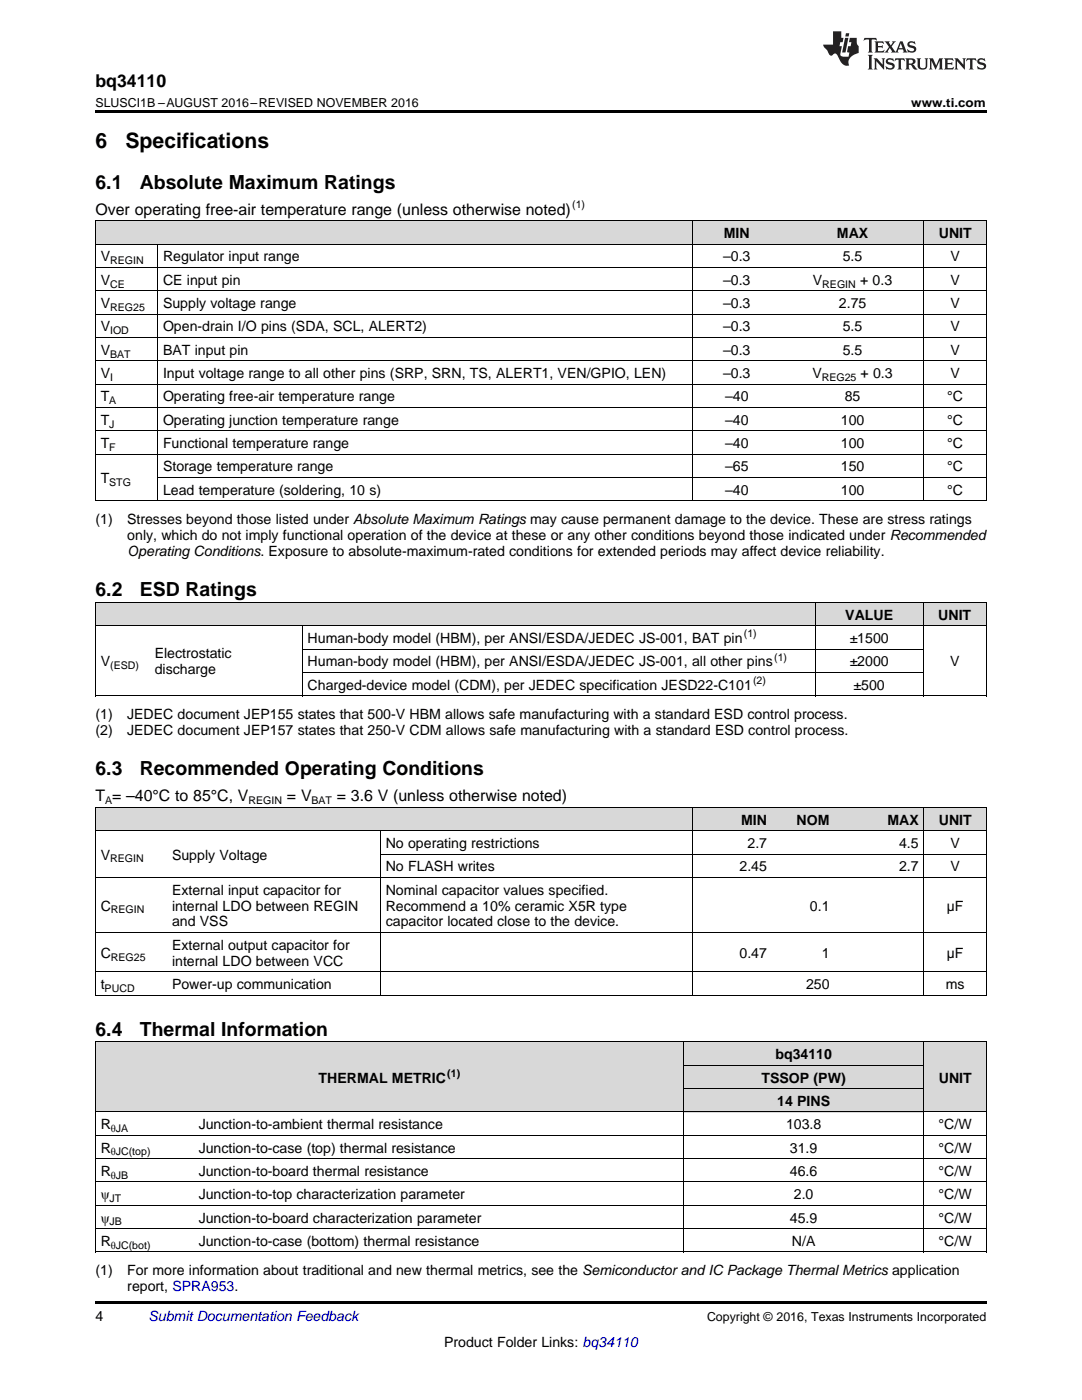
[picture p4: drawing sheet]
<svg xmlns="http://www.w3.org/2000/svg" width="216mm" height="279mm" viewBox="0 0 216 279" stroke-linecap="round" stroke-linejoin="round" font-family="sans-serif">
<defs><g id="words">
<g font-size="4.2">
<text x="19" y="29.6">6</text>
<text x="25" y="29.6">Specifications</text>
</g>
<g font-size="3.9">
<text x="19" y="37.7">6.1</text>
<text x="27.9" y="37.7">Absolute Maximum Ratings</text>
<text x="19" y="119">6.2</text>
<text x="27.9" y="119">ESD Ratings</text>
<text x="19" y="154.8">6.3</text>
<text x="27.9" y="154.8">Recommended Operating Conditions</text>
<text x="19" y="206.7">6.4</text>
<text x="27.9" y="206.7">Thermal Information</text>
</g>
<text font-size="3.5" x="19" y="17.3">bq34110</text>
<g font-size="3.2">
<text x="19" y="42.9">Over operating free-air temperature range (unless otherwise noted)</text>
<text x="19" y="159.9">T = –40°C to 85°C, V</text>
<text x="57.3" y="159.9">= V</text>
<text x="67.2" y="159.9">= 3.6 V (unless otherwise noted)</text>
</g>
<g font-size="2.8">
<text x="144.4" y="47.5">MIN</text>
<text x="167" y="47.5">MAX</text>
<text x="187.3" y="47.5">UNIT</text>
<text x="20.1" y="52.2">V</text>
<text x="32.5" y="52.2">Regulator input range</text>
<text x="144.3" y="52.2">–0.3</text>
<text x="168.2" y="52.2">5.5</text>
<text x="189.7" y="52.2">V</text>
<text x="20.1" y="56.8">V</text>
<text x="32.5" y="56.8">CE input pin</text>
<text x="144.3" y="56.8">–0.3</text>
<text x="162.2" y="56.8">V</text>
<text x="171.6" y="56.8">+ 0.3</text>
<text x="189.7" y="56.8">V</text>
<text x="20.1" y="61.5">V</text>
<text x="32.5" y="61.5">Supply voltage range</text>
<text x="144.3" y="61.5">–0.3</text>
<text x="167.4" y="61.5">2.75</text>
<text x="189.7" y="61.5">V</text>
<text x="20.1" y="66.1">V</text>
<text x="20.1" y="70.8">V</text>
<text x="32.5" y="66.1">Open-drain I/O pins (SDA, SCL, ALERT2)</text>
<text x="32.5" y="70.8">BAT input pin</text>
<text x="144.3" y="66.1">–0.3</text>
<text x="144.3" y="70.8">–0.3</text>
<text x="168.2" y="66.1">5.5</text>
<text x="168.2" y="70.8">5.5</text>
<text x="189.7" y="66.1">V</text>
<text x="189.7" y="70.8">V</text>
<text x="20.1" y="75.5">V</text>
<text x="32.5" y="75.5">Input voltage range to all other pins (SRP, SRN, TS, ALERT1, VEN/GPIO, LEN)</text>
<text x="144.3" y="75.5">–0.3</text>
<text x="162.1" y="75.5">V</text>
<text x="171.7" y="75.5">+ 0.3</text>
<text x="189.7" y="75.5">V</text>
<text x="20.1" y="80.1">T</text>
<text x="32.5" y="80.1">Operating free-air temperature range</text>
<text x="144.7" y="80.1">–40</text>
<text x="168.6" y="80.1">85</text>
<text x="189" y="80.1">°C</text>
<text x="20.1" y="84.8">T</text>
<text x="20.1" y="89.4">T</text>
<text x="32.5" y="84.8">Operating junction temperature range</text>
<text x="32.5" y="89.4">Functional temperature range</text>
<text x="144.7" y="84.8">–40</text>
<text x="144.7" y="89.4">–40</text>
<text x="167.8" y="84.8">100</text>
<text x="167.8" y="89.4">100</text>
<text x="189" y="84.8">°C</text>
<text x="189" y="89.4">°C</text>
<text x="32.5" y="94.1">Storage temperature range</text>
<text x="144.7" y="94.1">–65</text>
<text x="167.8" y="94.1">150</text>
<text x="189" y="94.1">°C</text>
<text x="20.1" y="96.4">T</text>
<text x="32.5" y="98.7">Lead temperature (soldering, 10 s)</text>
<text x="144.7" y="98.7">–40</text>
<text x="167.8" y="98.7">100</text>
<text x="189" y="98.7">°C</text>
<text x="19" y="104.6">(1)</text>
<text x="25.4" y="104.6">Stresses beyond those listed under Absolute Maximum Ratings may cause permanent damage to the device. These are stress ratings</text>
<text x="25.4" y="107.8">only, which do not imply functional operation of the device at these or any other conditions beyond those indicated under Recommended</text>
<text x="25.4" y="110.9">Operating Conditions. Exposure to absolute-maximum-rated conditions for extended periods may affect device reliability.</text>
<text x="168.7" y="123.7">VALUE</text>
<text x="187.2" y="123.7">UNIT</text>
<text x="30.9" y="131.4">Electrostatic</text>
<text x="61.4" y="128.3">Human-body model (HBM), per ANSI/ESDA/JEDEC JS-001, BAT pin</text>
<text x="169.5" y="128.3">±1500</text>
<text x="20.1" y="133">V</text>
<text x="30.9" y="134.6">discharge</text>
<text x="61.4" y="133">Human-body model (HBM), per ANSI/ESDA/JEDEC JS-001, all other pins</text>
<text x="61.4" y="137.7">Charged-device model (CDM), per JEDEC specification JESD22-C101</text>
<text x="169.5" y="133">±2000</text>
<text x="170.3" y="137.7">±500</text>
<text x="189.6" y="133">V</text>
<text x="19" y="143.5">(1)</text>
<text x="25.4" y="143.5">JEDEC document JEP155 states that 500-V HBM allows safe manufacturing with a standard ESD control process.</text>
<text x="19" y="146.7">(2)</text>
<text x="25.4" y="146.7">JEDEC document JEP157 states that 250-V CDM allows safe manufacturing with a standard ESD control process.</text>
<text x="147.9" y="164.6">MIN</text>
<text x="159" y="164.6">NOM</text>
<text x="177.1" y="164.6">MAX</text>
<text x="187.3" y="164.6">UNIT</text>
<text x="20.1" y="171.6">V</text>
<text x="34.3" y="171.6">Supply Voltage</text>
<text x="77" y="169.2">No operating restrictions</text>
<text x="77" y="173.9">No FLASH writes</text>
<text x="147.6" y="173.9">2.45</text>
<text x="149.2" y="169.2">2.7</text>
<text x="179.4" y="169.2">4.5</text>
<text x="179.4" y="173.9">2.7</text>
<text x="189.7" y="169.2">V</text>
<text x="189.7" y="173.9">V</text>
<text x="34.3" y="178.5">External input capacitor for</text>
<text x="77" y="178.5">Nominal capacitor values specified.</text>
<text x="20.1" y="181.7">C</text>
<text x="34.3" y="181.7">internal LDO between REGIN</text>
<text x="34.3" y="184.9">and VSS</text>
<text x="77" y="181.7">Recommend a 10% ceramic X5R type</text>
<text x="77" y="184.9">capacitor located close to the device.</text>
<text x="161.6" y="181.7">0.1</text>
<text x="188.9" y="181.7">µF</text>
<text x="20.1" y="191.1">C</text>
<text x="34.3" y="189.5">External output capacitor for</text>
<text x="147.6" y="191.1">0.47</text>
<text x="164" y="191.1">1</text>
<text x="188.9" y="191.1">µF</text>
<text x="20.1" y="197.4">t</text>
<text x="34.3" y="192.7">internal LDO between VCC</text>
<text x="34.3" y="197.4">Power-up communication</text>
<text x="160.8" y="197.4">250</text>
<text x="188.7" y="197.4">ms</text>
<text x="154.7" y="211.4">bq34110</text>
<text x="63.6" y="216">THERMAL METRIC</text>
<text x="151.9" y="216">TSSOP (PW)</text>
<text x="155.1" y="220.7">14 PINS</text>
<text x="187.3" y="216">UNIT</text>
<text x="20.1" y="225.4">R</text>
<text x="39.7" y="225.4">Junction-to-ambient thermal resistance</text>
<text x="156.8" y="225.4">103.8</text>
<text x="187.3" y="225.4">°C/W</text>
<text x="20.1" y="230">R</text>
<text x="39.7" y="230">Junction-to-case (top) thermal resistance</text>
<text x="157.6" y="230">31.9</text>
<text x="187.3" y="230">°C/W</text>
<text x="20.1" y="234.7">R</text>
<text x="20.1" y="239.3">ψ</text>
<text x="39.7" y="234.7">Junction-to-board thermal resistance</text>
<text x="39.7" y="239.3">Junction-to-top characterization parameter</text>
<text x="157.6" y="234.7">46.6</text>
<text x="158.4" y="239.3">2.0</text>
<text x="187.3" y="234.7">°C/W</text>
<text x="187.3" y="239.3">°C/W</text>
<text x="20.1" y="244">ψ</text>
<text x="39.7" y="244">Junction-to-board characterization parameter</text>
<text x="157.6" y="244">45.9</text>
<text x="187.3" y="244">°C/W</text>
<text x="20.1" y="248.6">R</text>
<text x="39.7" y="248.6">Junction-to-case (bottom) thermal resistance</text>
<text x="158" y="248.6">N/A</text>
<text x="187.3" y="248.6">°C/W</text>
<text x="19" y="254.5">(1)</text>
<text x="25.4" y="254.5">For more information about traditional and new thermal metrics, see the Semiconductor and IC Package Thermal Metrics application</text>
<text x="25.4" y="257.7">report, SPRA953.</text>
<text x="19" y="263.6">4</text>
<text x="88.6" y="268.9">Product Folder Links: bq34110</text>
</g>
<text font-size="2.8" fill="#0000c8" x="29.6" y="263.6">Submit Documentation Feedback</text>
<g font-size="2.5">
<text x="19" y="21.4">SLUSCI1B –AUGUST 2016–REVISED NOVEMBER 2016</text>
<text x="181.8" y="21.4">www.ti.com</text>
<text x="141.1" y="263.6">Copyright © 2016, Texas Instruments Incorporated</text>
</g>
<g font-size="2.1">
<text x="114.2" y="41.6">(1)</text>
<text x="22" y="52.7">REGIN</text>
<text x="22" y="57.4">CE</text>
<text x="164.1" y="57.4">REGIN</text>
<text x="22" y="62.1">REG25</text>
<text x="22" y="66.7">IOD</text>
<text x="22" y="71.4">BAT</text>
<text x="22" y="76">I</text>
<text x="164" y="76">REG25</text>
<text x="21.8" y="80.7">A</text>
<text x="21.8" y="85.3">J</text>
<text x="21.8" y="90">F</text>
<text x="21.8" y="97">STG</text>
<text x="148.4" y="127.2">(1)</text>
<text x="154.5" y="131.9">(1)</text>
<text x="22" y="133.6">(ESD)</text>
<text x="150.3" y="136.5">(2)</text>
<text x="21" y="160.5">A</text>
<text x="49.6" y="160.5">REGIN</text>
<text x="62.2" y="160.5">BAT</text>
<text x="22" y="172.1">REGIN</text>
<text x="22.1" y="182.3">REGIN</text>
<text x="22.1" y="191.7">REG25</text>
<text x="20.9" y="197.9">PUCD</text>
<text x="89.3" y="214.9">(1)</text>
<text x="22.1" y="225.9">θJA</text>
<text x="22.1" y="230.6">θJC(top)</text>
<text x="21.9" y="239.9">JT</text>
<text x="22.1" y="235.2">θJB</text>
<text x="21.9" y="244.5">JB</text>
<text x="22.1" y="249.2">θJC(bot)</text>
</g>
</g></defs>
<g fill="#d8d8d8">
<path d="M19 208h19.6v14h-19.6z"/>
<path d="M38.6 208h97.8v14h-97.8z"/>
<path d="M184.4 208h12.4v14h-12.4z"/>
<path d="M136.4 217.3h48v4.7h-48z"/>
<path d="M136.4 212.7h48v4.6h-48z"/>
<path d="M136.4 208h48v4.7h-48z"/>
<path d="M19 161.2h14.3v4.6h-14.3z"/>
<path d="M33.3 161.2h42.6v4.6h-42.6z"/>
<path d="M75.9 161.2h62.2v4.6h-62.2z"/>
<path d="M138.1 161.2h16.1v4.6h-16.1z"/>
<path d="M154.2 161.2h12.4v4.6h-12.4z"/>
<path d="M166.6 161.2h17.8v4.6h-17.8z"/>
<path d="M184.4 161.2h12.4v4.6h-12.4z"/>
<path d="M19 120.3h10.8v4.7h-10.8z"/>
<path d="M29.8 120.3h30.5v4.7h-30.5z"/>
<path d="M60.3 120.3h102.4v4.7h-102.4z"/>
<path d="M162.7 120.3h21.6v4.7h-21.6z"/>
<path d="M184.3 120.3h12.5v4.7h-12.5z"/>
<path d="M19 44.1h12.5v4.7h-12.5z"/>
<path d="M31.5 44.1h106.6v4.7h-106.6z"/>
<path d="M138.1 44.1h17.8v4.7h-17.8z"/>
<path d="M155.9 44.1h28.5v4.7h-28.5z"/>
<path d="M184.4 44.1h12.4v4.7h-12.4z"/>
</g>
<g fill="#000">
<path d="M19 22h177.8v.5h-177.8zM19 138.9h.2zM60.2 138.9h.1zM162.6 138.9h.1zM184.1 138.9h.2zM196.7 138.9h.1zM19 198.6h.2zM75.8 198.6h.1zM138 198.6h.1zM184.3 198.6h.1zM196.7 198.6h.1zM19 249.9h.2z"/>
<path d="M136.3 249.9h.1zM184.3 249.9h.1zM196.7 249.9h.1zM19 259.7h177.8v.5h-177.8z"/>
</g>
<g fill="none" stroke="#000" stroke-width=".2">
<path d="M19 58h177.8M19 53.4h177.8M19 48.7h177.8M19 44.1h177.8M19.1 44.1v55.9M31.4 48.8v51.2M138.1 44.1v55.9M184.3 44.1v55.9M196.8 44.1v55.9M19 76.7h177.8M19 72h177.8M19 67.4h177.8"/>
<path d="M19 62.7h177.8M19 100h177.8M19 90.6h177.8M19 86h177.8M19 81.3h177.8M31.5 95.3h165.3M19 138.9h177.8M19 124.9h177.8M19 120.2h177.8M19.1 120.3v18.6M60.3 124.9v14M60.3 134.2h123.9"/>
<path d="M60.3 129.6h123.9M162.6 120.3v18.6M184.2 120.3v18.6M196.8 120.3v18.6M19 161.1h177.8v37.5M19 175.1h177.8M19 165.8h177.8M19.1 161.1v37.5M75.9 165.8v32.8M75.9 170.4h120.9M138.1 161.1v37.5M184.3 161.1v37.5"/>
<path d="M19 198.6h177.8M19 193.9h177.8M19 186.1h177.8M19 207.9l177.8 .1v41.9M19.1 208v41.9M136.3 208v41.9M136.4 217.3h48M136.4 212.6h48M184.3 208v41.9M19 235.9h177.8M19 231.2h177.8M19 226.6h177.8"/>
<path d="M19 221.9h177.8M19 249.9h177.8M19 245.2h177.8M19 240.5h177.8"/>
</g>
<g fill="#231f20">
<path d="M172.5 7.6l-.1 .5 .4-.2h.6v.1v2.1l-.2 .4h.9l-.2-.4v-2.1l.1-.1h.5l.5 .2-.2-.5zM174.5 8.3l.2 .3v1.5l-.2 .4h1.8l.2-.6a1.04 1.04 0 0 1-1.3 .2v-.7h.6l.3 .2v-.6l-.3 .2h-.6v-.6l.8-.1 .4 .3-.2-.5zM176.5 8.3l.9 1.1-.9 1.1h.8l-.2-.2 .4-.7 .5 .7-.2 .2h1.5l-.2-.2 .2-.4h.9l.1 .4-.2 .2h1l-.3-.3-.7-1.9h-.5l-.9 2-.8-1 .9-1h-.8l.1 .3-.4 .5-.3-.6 .1-.2zM179.7 8.6l.4 1h-.7zM181.3 8.4a.63 .63 0 0 0-.2 .7 .63 .63 0 0 0 .6 .4l.6 .2 .1 .2a.75 .75 0 0 1-.7 .4 .75 .75 0 0 1-.6-.5l.1 .7 .1-.1a1.11 1.11 0 0 0 1.5-.6 1.13 1.13 0 0 0-1.2-.8l-.1-.4a1.04 1.04 0 0 1 1.2 .2l-.2-.5-.2 .1-.4-.2zM173.2 10.9l.2 .4v2.2l-.2 .4h1l-.3-.4v-2.2l.3-.4zM174.3 11.6l.3 .4v1.5l-.3 .4h.8l-.2-.4v-1.3l1.5 1.7v-1.9l.2-.4h-.7l.2 .4v.9l-1.1-1.3zM177 11.8a.62 .62 0 0 0-.2 .7 .62 .62 0 0 0 .6 .4l.6 .1 .1 .3a.76 .76 0 0 1-.7 .3 .76 .76 0 0 1-.7-.4l.2 .7 .1-.1a1.11 1.11 0 0 0 1.5-.6 1.13 1.13 0 0 0-1.2-.8l-.1-.4a1.04 1.04 0 0 1 1.2 .2l-.2-.6-.2 .1-.5-.1zM178.7 11.6l-.2 .6a.61 .61 0 0 1 .8-.3v1.6l-.2 .4h.9l-.2-.4v-1.6a.63 .63 0 0 1 .7 .3l-.1-.6zM180.6 11.6l.3 .4v1.5l-.3 .4h1l-.2-.2-.1-.8 .6 .2a.76 .76 0 0 0 1.2 .7l-1-1a.58 .58 0 0 0 .6-.5 .58 .58 0 0 0-.5-.6zM181.4 11.9h.1a.45 .45 0 0 1 .5 .1 .45 .45 0 0 1 .1 .5l-.8 .2zM182.9 11.6l.2 .2a2.17 2.17 0 0 0 .3 1.9 .99 .99 0 0 0 1.6-.6v-1.1l.2-.4h-.7l.2 .2a1.92 1.92 0 0 1-.2 1.8 .6 .6 0 0 1-.9-.5v-1.1l.2-.4zM185.4 11.6l.2 .4v1.5l-.2 .4h.7l-.2-.4v-1.4l.8 1.8 .8-1.8v1.4l-.2 .4h.9l-.2-.4v-1.5l.2-.4h-.8l-.6 1.5-.6-1.5zM188.4 11.6l.2 .4v1.5l-.2 .4h1.8l.1-.6a1.04 1.04 0 0 1-1.2 .1v-.6h.5l.4 .2v-.6l-.4 .2h-.5v-.7h.8l.3 .3-.1-.6zM190.5 11.6l.2 .4v1.5l-.2 .4h.7l-.2-.4v-1.3l1.5 1.7v-1.9l.2-.4h-.7l.2 .4v.9l-1.1-1.3zM192.9 11.6l-.1 .6a.61 .61 0 0 1 .7-.3l.1 1.6-.3 .4h1l-.3-.4 .1-1.6a.63 .63 0 0 1 .7 .3l-.1-.6zM195.2 11.8a.62 .62 0 0 0-.2 .7 .62 .62 0 0 0 .6 .4l.6 .1 .1 .3a.76 .76 0 0 1-.7 .3 .76 .76 0 0 1-.6-.4l.1 .7 .1-.1a1.11 1.11 0 0 0 1.6-.6 1.13 1.13 0 0 0-1.3-.8l-.1-.4a1.04 1.04 0 0 1 1.2 .2l-.1-.6-.2 .1-.5-.1z"/>
<path d="M166.2 6.3v2.6h-1.9v.4l.8 .9a.91 .91 0 0 0 1 .8 .56 .56 0 0 1 .5-.3 .56 .56 0 0 1 .5 .3l.4 .8a1.53 1.53 0 0 0 1.9 1.2 1.54 1.54 0 0 1 1-2.1l.9-.3v-1.4a1.52 1.52 0 0 1-.4-1.6h-1.3l-.2 .8h.5l-.2 .8h-.5l-.1 1v.2l.4 .1-.2 .8a1.93 1.93 0 0 1-1.6-.3l.3-1.8h-.5l.2-.8h.4l.2-.8h-.4v-1.3zM168.6 7.6l-.6 2.9h.7l.6-2.9zM168.8 6.6l-.1 .7h.6l.2-.7z"/>
</g>
<use href="#words"/>
</svg>
